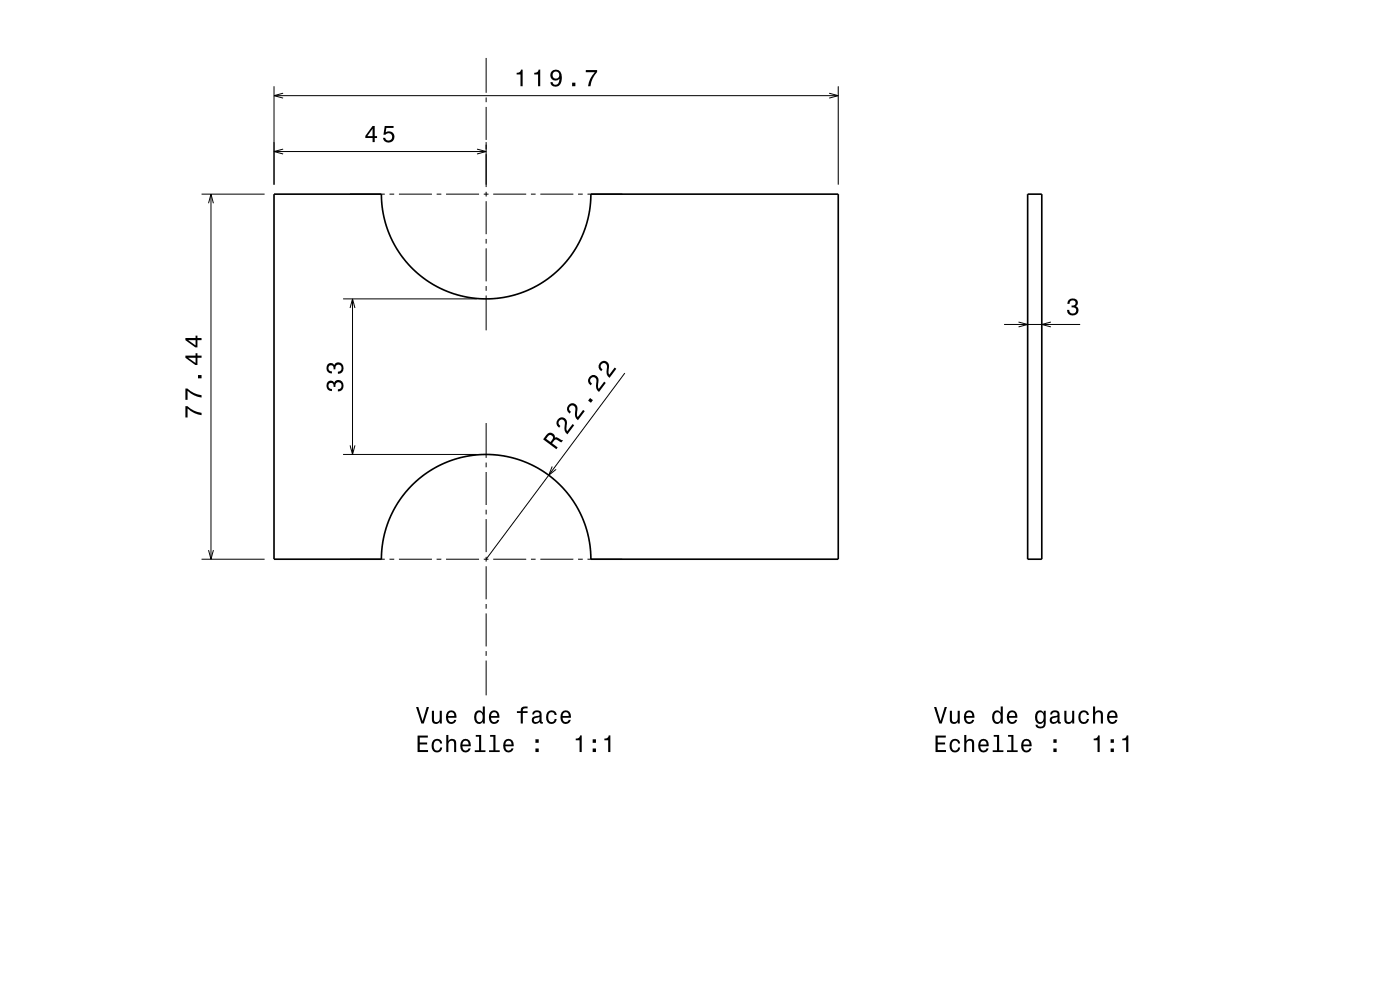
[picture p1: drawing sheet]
<svg xmlns="http://www.w3.org/2000/svg" width="297mm" height="210mm" viewBox="0 0 297 210" stroke-linecap="round" stroke-linejoin="round" font-family="sans-serif">
<g fill="none" stroke="#000" stroke-width=".21">
<path d="M58.1 18.3v20.9M60.1 19.8l-2 .5 2 .5M103.1 12.3v7.4M175.9 19.8l1.9 .5-1.9 .5M177.8 18.3v20.9M58.1 20.3h119.7M58.1 32.1h45M60.1 31.6l-2 .5 2 .6M101.2 31.6l1.9 .5-1.9 .6M103.1 20.7v1M103.1 22.7v7M103.1 30.1v9.6"/>
<path d="M42.8 41.2h13.3M44.2 43.1l.6-1.9 .5 1.9M44.8 41.2v77.4M74.2 41.2h7.4M82.6 41.2h1M84.6 41.2h7M92.6 41.2h1M94.6 41.2h7M102.6 41.2h1M103.1 40.7v1M103.1 42.7v7M103.1 50.7v1"/>
<path d="M103.1 52.7v7M104.6 41.2h7M112.6 41.2h1M114.6 41.2h7M122.6 41.2h1M124.6 41.2h7.4M72.8 63.4h28.3M74.3 65.3l.5-1.9 .5 1.9M74.8 63.4v33M103.1 60.7v1M103.1 62.7v7.4M132.6 79.1l-29.5 39.5"/>
<path d="M213 68.8h16.2M216.1 68.3l1.9 .5-1.9 .5M222.9 68.3l-1.9 .5 1.9 .5M72.8 96.4h28.3M74.3 94.5l.5 1.9 .5-1.9M103.1 89.7v7.4M103.1 98.1v1M117.1 98.9l-.7 1.9 1.6-1.2M42.8 118.6h13.3M44.2 116.7l.6 1.9 .5-1.9M74.2 118.6h7.4M82.6 118.6h1"/>
<path d="M84.6 118.6h7M92.6 118.6h1M94.6 118.6h7M102.6 118.6h1M103.1 100.1v7M103.1 108.1v1M103.1 110.1v7M103.1 118.1v1M104.6 118.6h7M112.6 118.6h1M114.6 118.6h7M122.6 118.6h1"/>
<path d="M124.6 118.6h7.4M103.1 120.1v7M103.1 128.1v1M103.1 130.1v7M103.1 138.1v1M103.1 140.1v7.4"/>
</g>
<path d="M58.1 41.2h22.8l.4 4.2 1.2 4.1 2 3.7 1.4 2.1 1.4 1.5 3.2 2.7 1.9 1.2 2.1 .9 1.8 .7 2.5 .7 4.2 .4 2.2-.1 2.2-.3 4.1-1.2 3.8-2 3.3-2.7 1.5-1.6 1.4-1.8 1.3-2.1 .8-1.8 .8-2.2 .5-2.1 .4-4.3h52.5v77.4h-52.5l-.1-2.2-.3-2.2-.6-2.2-.7-2.1-1-2.1-1.2-1.9-2.6-3-3.3-2.7-1.7-1.1-2.2-1-2.2-.8-2.1-.5-4.3-.4-2.5 .2-1.9 .3-4.1 1.2-3.7 2.1-1.8 1.3-1.7 1.5-2.5 3.1-1.3 2.1-.9 1.8-1.2 4.1-.4 2.2-.1 2.3h-22.8zM218 41.2h3v77.4h-3z" fill="none" stroke="#000" stroke-width=".35"/>
<g fill="#000">
<path d="M109.6 15.4v.4h.8v2.5h.5v-3.5h-.4a.77 .77 0 0 1-.9 .6zM113.3 15.4v.4h.9v2.5h.4v-3.5h-.3a.77 .77 0 0 1-1 .6zM117.1 15.1a1.15 1.15 0 0 0-.1 1.7 1.15 1.15 0 0 0 1.7-.1 1.03 1.03 0 0 1-.8 1.3 .56 .56 0 0 1-.7-.6h-.4a1.18 1.18 0 0 0 1.2 1 1.18 1.18 0 0 0 1.1-1.1 1.77 1.77 0 0 0-1.2-2.5zM117.2 15.9a.75 .75 0 0 1 1.5 0 .75 .75 0 0 1-1.5 0zM121.4 17.5v.8h.7v-.8zM124.3 14.9v.4h1.9a5.2 5.2 0 0 0-1.5 3h.6a5.3 5.3 0 0 1 1.4-3v-.4z" fill-rule="evenodd"/>
<path d="M79 26.7l-1.5 2.1v.5h1.5v.8h.5v-.8h.5v-.4h-.5v-2.2zM79 27.3v1.6h-1.1zM81.6 26.7l-.3 1.9h.5a.8 .8 0 0 1 1.2-.3 .8 .8 0 0 1-.1 1.3 .8 .8 0 0 1-1.2-.4h-.5a1.21 1.21 0 0 0 1.6 1.1 1.21 1.21 0 0 0 .8-1.7 1.21 1.21 0 0 0-1.8-.5l.2-1h1.5v-.4z" fill-rule="evenodd"/>
<path d="M226.7 63.6a1.08 1.08 0 0 1 1.4-.2 1.08 1.08 0 0 1 .5 1.3l-.4 .3a1.06 1.06 0 0 1 .5 1.2 1.06 1.06 0 0 1-1.2 .7 1.1 1.1 0 0 1-1.1-1.2h.4a.71 .71 0 0 0 1 .8 .71 .71 0 0 0 .1-1.3h-.6v-.4a.61 .61 0 0 0 .8-.3 .61 .61 0 0 0-.2-.8 .61 .61 0 0 0-.8 .2l-.2 .6h-.5z" fill-rule="evenodd"/>
<path d="M39.3 86.2v2.4h.5v-2a5.2 5.2 0 0 0 3 1.5v-.5a5.2 5.2 0 0 1-3-1.4zM39.3 82.4v2.4h.5v-1.9a5.2 5.2 0 0 0 3 1.4v-.5a5.2 5.2 0 0 1-3-1.4zM42 79.6v.6h.8v-.6zM39.3 75.4v.5l2.1 1.5h.5v-1.5h.9v-.5h-.9v-.5h-.4v.5zM39.9 75.9h1.6v1.1zM39.3 71.7v.5l2.1 1.5h.5v-1.5h.9v-.5h-.9v-.5h-.4v.5zM39.9 72.2h1.6v1.1z" fill-rule="evenodd"/>
<path d="M69.5 81a1.17 1.17 0 0 0-.2 1.3 1.17 1.17 0 0 0 1.1 .7v-.5a.62 .62 0 0 1-.8-.3 .62 .62 0 0 1 .3-.8 .62 .62 0 0 1 .8 .2l.1 .5h.4a.72 .72 0 0 1 .4-1 .72 .72 0 0 1 .9 .5 .72 .72 0 0 1-.5 .9l-.3 .1v.4a1.18 1.18 0 0 0 1.2-1.5 1.18 1.18 0 0 0-1.9-.6l-.1 .3a.86 .86 0 0 0-1.4-.2zM69.5 77.3a1.17 1.17 0 0 0-.2 1.3 1.17 1.17 0 0 0 1.1 .6v-.4a.62 .62 0 0 1-.8-.4 .62 .62 0 0 1 .3-.8 .62 .62 0 0 1 .8 .3l.1 .4h.4a.72 .72 0 0 1 .4-.9 .72 .72 0 0 1 .9 .5 .72 .72 0 0 1-.5 .9h-.3v.5a1.18 1.18 0 0 0 1.2-1.5 1.18 1.18 0 0 0-1.9-.6l-.1 .2a.86 .86 0 0 0-1.4-.1z" fill-rule="evenodd"/>
<path d="M116.2 91.9l-1 1.3 2.8 2.1 .3-.4-1.2-.9a.85 .85 0 0 1 1.2-.6l.8 .4 .3-.4-1.3-.7-.4 .1v-.2a1.01 1.01 0 0 0-1.5-.7zM116.4 92.4a.59 .59 0 0 1 .8 .1 .59 .59 0 0 1-.1 .8l-.3 .5-1-.7z" fill-rule="evenodd"/>
<path d="M118.3 89a1.12 1.12 0 0 0 .3 1.7l.3-.3a.7 .7 0 0 1-.4-1 .7 .7 0 0 1 .9-.3 .7 .7 0 0 1 .4 .9 1.81 1.81 0 0 0 .6 2.1l1.4-1.9-.3-.3-1.2 1.6a2.21 2.21 0 0 1 0-1.9 1.08 1.08 0 0 0-.8-1 1.08 1.08 0 0 0-1.2 .4zM120.5 86a1.12 1.12 0 0 0 .4 1.7l.2-.3a.7 .7 0 0 1-.3-1 .7 .7 0 0 1 .9-.3 .7 .7 0 0 1 .4 .9 1.8 1.8 0 0 0 .5 2.1l1.4-1.9-.3-.2-1.1 1.5a2.21 2.21 0 0 1-.1-1.9 1.08 1.08 0 0 0-.8-1 1.08 1.08 0 0 0-1.2 .4zM125.2 84.4l-.4 .6 .6 .4 .4-.5zM125 80a1.12 1.12 0 0 0 .3 1.7l.3-.3a.71 .71 0 0 1-.4-1 .71 .71 0 0 1 .9-.3 .71 .71 0 0 1 .4 .9 1.8 1.8 0 0 0 .6 2.1l1.4-1.9-.3-.2-1.2 1.5a2.21 2.21 0 0 1 0-1.9 1.08 1.08 0 0 0-.8-1 1.08 1.08 0 0 0-1.2 .4zM127.2 77a1.11 1.11 0 0 0 .3 1.7l.3-.3a.71 .71 0 0 1-.3-.9 .71 .71 0 0 1 .9-.4 .71 .71 0 0 1 .4 .9 1.8 1.8 0 0 0 .5 2.2l1.4-2-.3-.2-1.1 1.5a2.22 2.22 0 0 1-.1-1.9 1.08 1.08 0 0 0-.8-1 1.08 1.08 0 0 0-1.2 .4z" fill-rule="evenodd"/>
<path d="M88.6 156v3.5h2.2v-.4h-1.7v-1.2h1.5v-.4h-1.5v-1.1h1.7v-.4zM91.9 157.1a1.53 1.53 0 0 0 .8 2.5 1.06 1.06 0 0 0 1.1-1h-.4a.67 .67 0 0 1-.6 .6 .67 .67 0 0 1-.7-.6 1.11 1.11 0 0 1 .6-1.5 .6 .6 0 0 1 .7 .6h.4a1.09 1.09 0 0 0-.8-.9 1.09 1.09 0 0 0-1.1 .3zM94.7 155.9v3.6h.4v-1.5a.63 .63 0 0 1 .4-.8 .63 .63 0 0 1 .8 .3v2h.5v-1.8a.88 .88 0 0 0-.6-.9 .88 .88 0 0 0-1.1 .4v-1.3zM97.9 157.1a1.54 1.54 0 0 0 .8 2.5 1.05 1.05 0 0 0 1.1-.8h-.4l-.2 .3-.4 .1a.76 .76 0 0 1-.7-.9h1.8a1.16 1.16 0 0 0-.5-1.4 1.16 1.16 0 0 0-1.5 .2zM98.3 157.3a.66 .66 0 0 1 .8-.1 .66 .66 0 0 1 .3 .7h-1.3zM100.9 155.9v.4h.7v2.9h-.9v.3h2.3v-.3h-.9v-3.3zM104 155.9v.4h.7v2.9h-.9v.3h2.2v-.3h-.9v-3.3zM107.1 157.1a1.54 1.54 0 0 0 .7 2.5 1.06 1.06 0 0 0 1.1-.8h-.4l-.2 .3-.4 .1a.76 .76 0 0 1-.7-.9h1.8a1.16 1.16 0 0 0-.5-1.4 1.16 1.16 0 0 0-1.4 .2zM107.4 157.3a.66 .66 0 0 1 .8-.1 .66 .66 0 0 1 .3 .7h-1.3zM113.6 158.8v.7h.7v-.7zM113.6 156.8v.8h.7v-.8z" fill-rule="evenodd"/>
<path d="M88.3 150l1.1 3.5h.5l1.1-3.5h-.5l-.9 3-.9-3zM91.6 150.8v1.8a.89 .89 0 0 0 .6 .9 .89 .89 0 0 0 1.1-.4v.4h.4v-2.7h-.4v1.5a.65 .65 0 0 1-.4 .8 .65 .65 0 0 1-.8-.3v-2zM94.9 151.1a1.54 1.54 0 0 0 .8 2.5 1.06 1.06 0 0 0 1.1-.9h-.4l-.3 .4-.3 .1a.76 .76 0 0 1-.7-.9h1.7a1.17 1.17 0 0 0-.4-1.4 1.17 1.17 0 0 0-1.5 .2zM95.3 151.3a.66 .66 0 0 1 .8-.2 .66 .66 0 0 1 .3 .8h-1.3zM100.9 151.1a1.58 1.58 0 0 0 .7 2.5l.5-.2 .3-.3v.4h.5v-3.6h-.5v1.3a.9 .9 0 0 0-1.5-.1zM101.2 151.3a.62 .62 0 0 1 .7-.2 .62 .62 0 0 1 .5 .6 1.12 1.12 0 0 1-.7 1.5 1.19 1.19 0 0 1-.5-1.9zM104 151.1a1.54 1.54 0 0 0 .8 2.5 1.06 1.06 0 0 0 1.1-.9h-.4l-.3 .4-.3 .1a.76 .76 0 0 1-.7-.9h1.7a1.16 1.16 0 0 0-.4-1.4 1.16 1.16 0 0 0-1.5 .2zM104.4 151.3a.66 .66 0 0 1 .8-.2 .66 .66 0 0 1 .3 .8h-1.3zM109.7 150.9v.3h.8v2.3h.4v-2.3h1v-.3h-1l.1-.4 .3-.2h.6v-.4a1.04 1.04 0 0 0-1.4 .7v.3zM113.2 150.9l-.3 .7h.4a.55 .55 0 0 1 .7-.6 .55 .55 0 0 1 .4 .8h-.2a1 1 0 0 0-1.1 .3 1 1 0 0 0-.2 1 .93 .93 0 0 0 1.6 0l.1 .3 .6 .1v-.4h-.3v-.2v-1.4a1.02 1.02 0 0 0-1.7-.6zM113.4 152.4l1.1-.3a.77 .77 0 0 1-.2 .9 .77 .77 0 0 1-.9 .1l-.2-.4zM116.2 151.1a1.53 1.53 0 0 0 .8 2.5 1.06 1.06 0 0 0 1.1-1.1h-.4a.67 .67 0 0 1-.7 .7 .67 .67 0 0 1-.7-.6 1.12 1.12 0 0 1 .7-1.5 .59 .59 0 0 1 .7 .6h.4a1.09 1.09 0 0 0-.8-1 1.09 1.09 0 0 0-1.1 .4zM119.2 151.1a1.54 1.54 0 0 0 .8 2.5 1.06 1.06 0 0 0 1.1-.9h-.5l-.2 .4-.4 .1a.76 .76 0 0 1-.6-.9h1.7a1.16 1.16 0 0 0-.5-1.4 1.16 1.16 0 0 0-1.4 .2zM119.5 151.3a.66 .66 0 0 1 .8-.2 .66 .66 0 0 1 .4 .8h-1.3z" fill-rule="evenodd"/>
<path d="M122.1 156.7v.3h.9v2.5h.4v-3.5h-.3a.77 .77 0 0 1-1 .7zM125.7 158.8v.7h.7v-.7zM125.7 156.8v.8h.7v-.8zM128.2 156.7v.3h.8v2.5h.5v-3.5h-.4a.77 .77 0 0 1-.9 .7z" fill-rule="evenodd"/>
<path d="M198.5 156v3.5h2.2v-.4h-1.8v-1.2h1.6v-.4h-1.6v-1.1h1.7v-.4zM201.7 157.1a1.53 1.53 0 0 0 .9 2.5 1.06 1.06 0 0 0 1.1-1h-.4a.67 .67 0 0 1-.7 .6 .67 .67 0 0 1-.7-.6 1.12 1.12 0 0 1 .7-1.5 .6 .6 0 0 1 .6 .6h.5a1.09 1.09 0 0 0-.8-.9 1.09 1.09 0 0 0-1.2 .3zM204.6 155.9v3.6h.4v-1.5a.63 .63 0 0 1 .4-.8 .63 .63 0 0 1 .8 .3v2h.5v-1.8a.88 .88 0 0 0-.6-.9 .88 .88 0 0 0-1.1 .4v-1.3zM207.8 157.1a1.54 1.54 0 0 0 .8 2.5 1.06 1.06 0 0 0 1.1-.8h-.4l-.3 .3-.3 .1a.76 .76 0 0 1-.7-.9h1.8a1.16 1.16 0 0 0-.5-1.4 1.16 1.16 0 0 0-1.5 .2zM208.2 157.3a.66 .66 0 0 1 .8-.1 .66 .66 0 0 1 .3 .7h-1.3zM210.8 155.9v.4h.7v2.9h-.9v.3h2.3v-.3h-.9v-3.3zM213.9 155.9v.4h.6v2.9h-.9v.3h2.3v-.3h-.9v-3.3zM216.9 157.1a1.54 1.54 0 0 0 .8 2.5 1.06 1.06 0 0 0 1.1-.8h-.4l-.2 .3-.4 .1a.76 .76 0 0 1-.7-.9h1.8a1.16 1.16 0 0 0-.5-1.4 1.16 1.16 0 0 0-1.5 .2zM217.3 157.3a.66 .66 0 0 1 .8-.1 .66 .66 0 0 1 .3 .7h-1.3zM223.5 158.8v.7h.7v-.7zM223.5 156.8v.8h.7v-.8z" fill-rule="evenodd"/>
<path d="M198.1 150l1.2 3.5h.5l1.1-3.5h-.5l-.9 3-.9-3zM201.5 150.8v1.8a.89 .89 0 0 0 .6 .9 .89 .89 0 0 0 1.1-.4v.4h.4v-2.7h-.4v1.5a.64 .64 0 0 1-.4 .8 .64 .64 0 0 1-.8-.3l-.1-2zM204.8 151.1a1.54 1.54 0 0 0 .8 2.5 1.05 1.05 0 0 0 1.1-.9h-.5l-.2 .4-.4 .1a.76 .76 0 0 1-.7-.9h1.8a1.16 1.16 0 0 0-.5-1.4 1.16 1.16 0 0 0-1.4 .2zM205.1 151.3a.66 .66 0 0 1 .8-.2 .66 .66 0 0 1 .4 .8h-1.4zM210.8 151.1a1.58 1.58 0 0 0 .7 2.5l.5-.2 .3-.3v.4h.4v-3.6h-.4v1.3a.89 .89 0 0 0-1.5-.1zM211.1 151.3a.62 .62 0 0 1 .7-.2 .62 .62 0 0 1 .4 .6 1.12 1.12 0 0 1-.6 1.5 1.19 1.19 0 0 1-.5-1.9zM213.9 151.1a1.54 1.54 0 0 0 .8 2.5 1.06 1.06 0 0 0 1.1-.9h-.5l-.2 .4-.4 .1a.76 .76 0 0 1-.6-.9h1.7a1.16 1.16 0 0 0-.5-1.4 1.16 1.16 0 0 0-1.4 .2zM214.2 151.3a.66 .66 0 0 1 .8-.2 .66 .66 0 0 1 .4 .8h-1.3zM219.9 151.1a1.57 1.57 0 0 0 .7 2.5l.5-.2 .3-.3a.73 .73 0 0 1-.3 1 .73 .73 0 0 1-1-.4h-.4a1.1 1.1 0 0 0 1.2 .9 1.1 1.1 0 0 0 .9-1.2v-2.6h-.4v.4l-.3-.4a.9 .9 0 0 0-1.2 .3zM220.2 151.3a.64 .64 0 0 1 .7-.2 .64 .64 0 0 1 .5 .6 1.11 1.11 0 0 1-.7 1.5 1.2 1.2 0 0 1-.5-1.9zM223.1 150.9l-.3 .7h.4a.55 .55 0 0 1 .7-.6 .55 .55 0 0 1 .3 .8h-.2a1 1 0 0 0-1 .3 1 1 0 0 0-.3 1 .93 .93 0 0 0 1.7 0l.1 .3 .5 .1v-.4h-.2v-1.6a1.02 1.02 0 0 0-1.7-.6zM223.2 152.4l1.1-.3a.77 .77 0 0 1-.2 .9 .77 .77 0 0 1-.9 .1l-.1-.4zM225.8 150.8v1.8a.89 .89 0 0 0 .6 .9 .89 .89 0 0 0 1.1-.4v.4h.4v-2.7h-.5v1.5a.64 .64 0 0 1-.3 .8 .64 .64 0 0 1-.8-.3l-.1-2zM229.1 151.1a1.53 1.53 0 0 0 .8 2.5 1.07 1.07 0 0 0 1.1-1.1h-.4a.67 .67 0 0 1-.6 .7 .67 .67 0 0 1-.7-.6 1.11 1.11 0 0 1 .6-1.5 .6 .6 0 0 1 .7 .6h.4a1.09 1.09 0 0 0-.8-1 1.09 1.09 0 0 0-1.1 .4zM231.9 149.9v3.6h.4v-1.6a.63 .63 0 0 1 .6-.8 .63 .63 0 0 1 .6 .7v1.7h.5v-1.8a.88 .88 0 0 0-.6-1 .88 .88 0 0 0-1.1 .5v-1.3zM235.1 151.1a1.54 1.54 0 0 0 .8 2.5 1.06 1.06 0 0 0 1.1-.9h-.4l-.2 .4-.4 .1a.76 .76 0 0 1-.7-.9h1.8a1.16 1.16 0 0 0-.5-1.4 1.16 1.16 0 0 0-1.5 .2zM235.5 151.3a.66 .66 0 0 1 .8-.2 .66 .66 0 0 1 .3 .8h-1.3z" fill-rule="evenodd"/>
<path d="M232 156.7v.3h.8v2.5h.5v-3.5h-.4a.78 .78 0 0 1-.9 .7zM235.6 158.8v.7h.7v-.7zM235.6 156.8v.8h.7v-.8zM238.1 156.7v.3h.8v2.5h.5v-3.5h-.4a.77 .77 0 0 1-.9 .7z" fill-rule="evenodd"/>
</g>
</svg>
